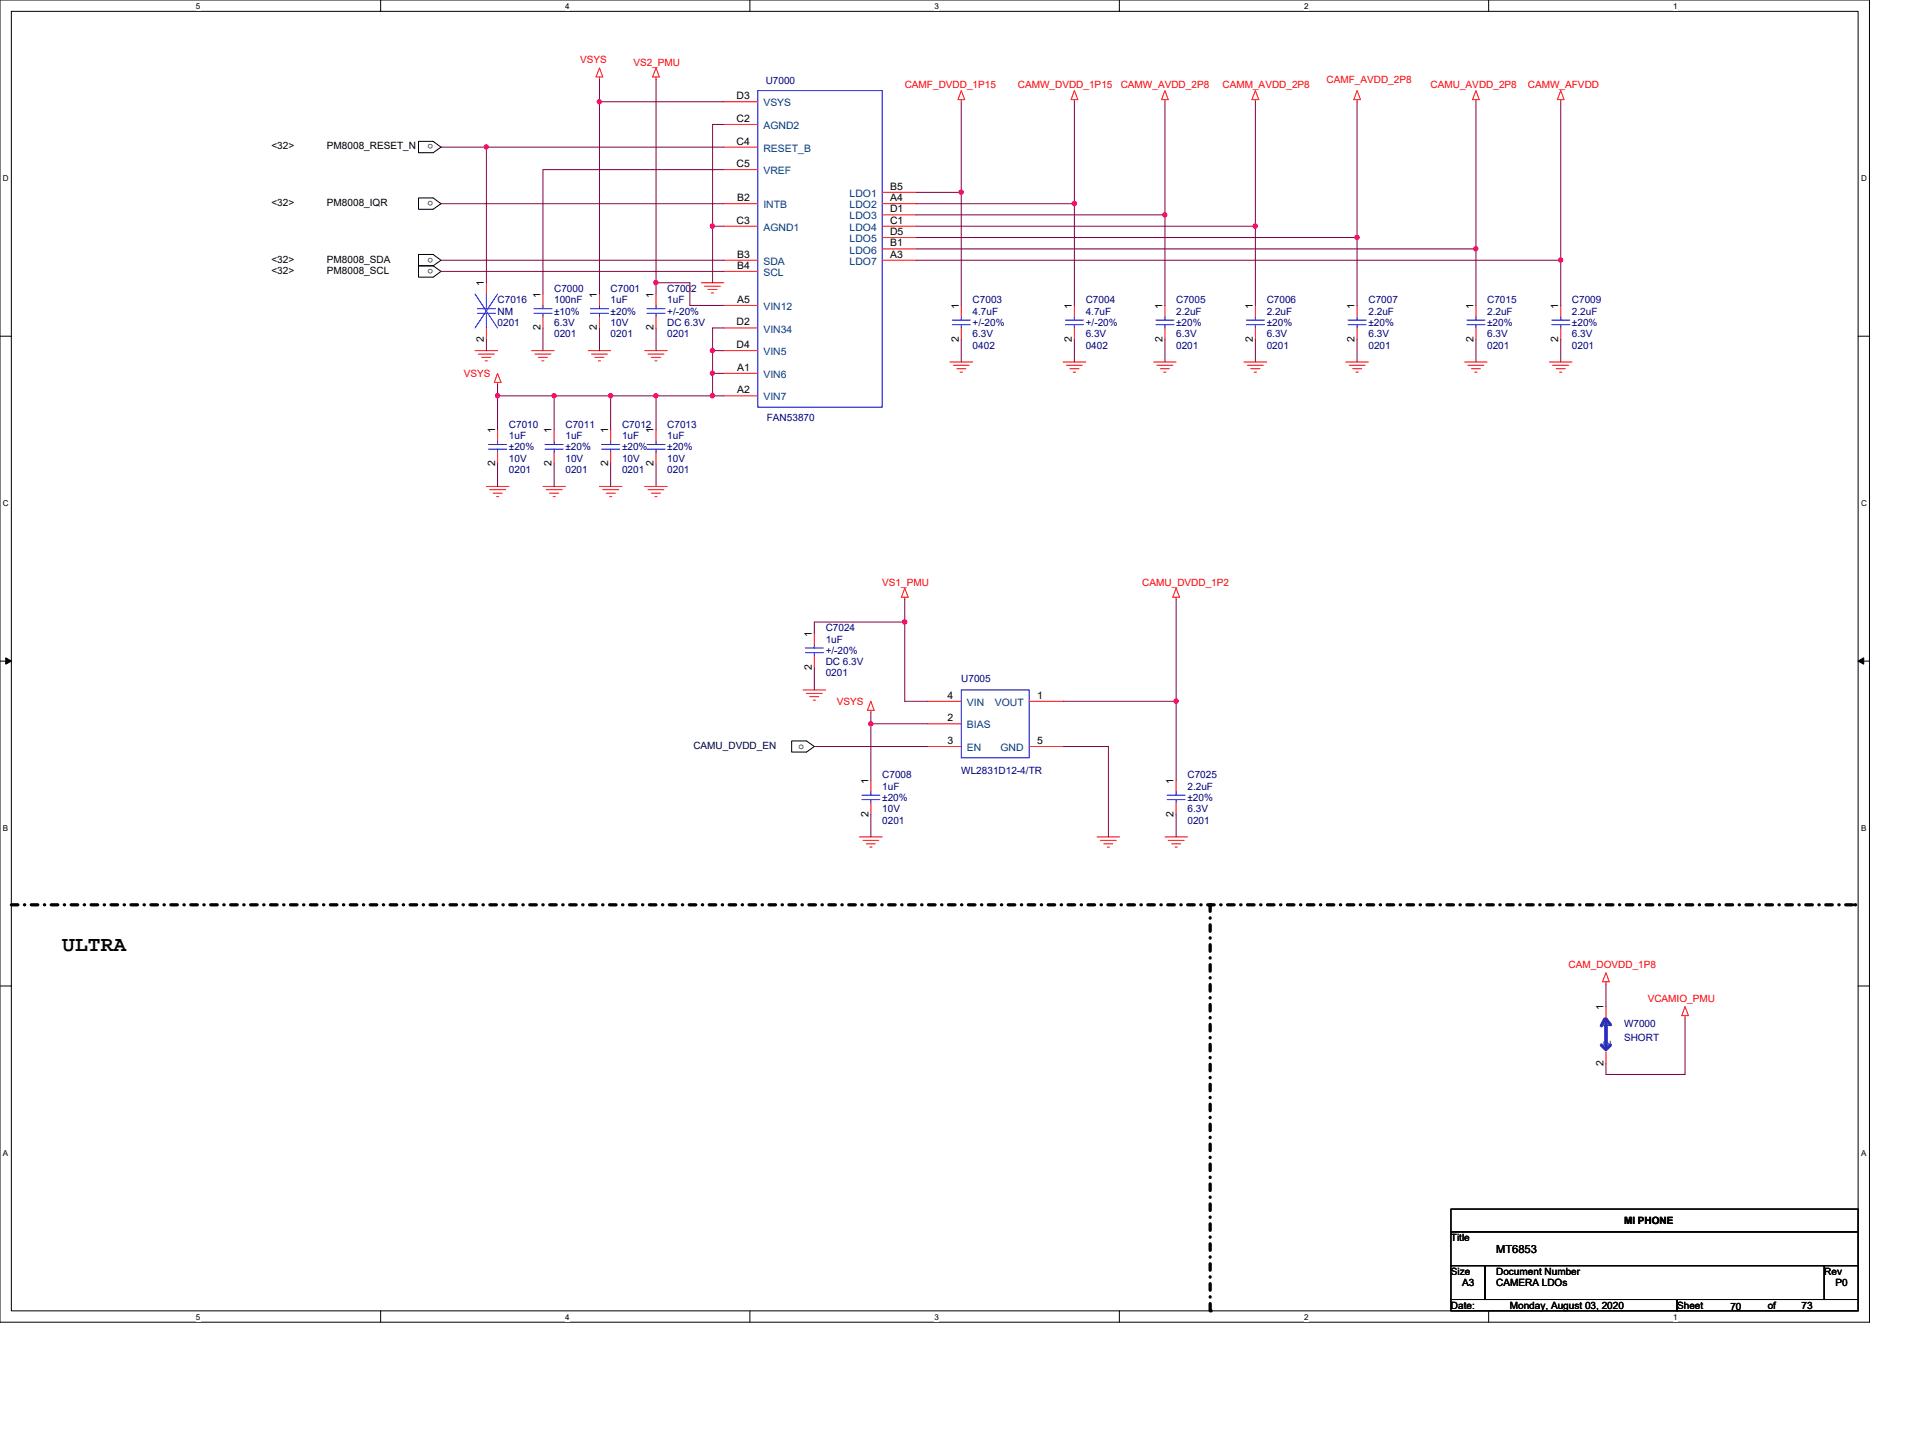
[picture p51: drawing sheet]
<svg xmlns="http://www.w3.org/2000/svg" width="210mm" height="158mm" viewBox="0 0 210 158" stroke-linecap="round" stroke-linejoin="round" font-family="sans-serif">
<defs><g id="words">
<text font-size="2.3" x="6.9" y="104.6">ULTRA</text>
<text font-size="1.2" x="164.7" y="137.9">MT6853</text>
<g font-size="1.1" fill="#f00">
<text x="63.9" y="7">VSYS</text>
<text x="69.7" y="7.2">VS2_PMU</text>
<text x="99.6" y="9.7">CAMF_DVDD_1P15</text>
<text x="112" y="9.7">CAMW_DVDD_1P15</text>
<text x="123.3" y="9.7">CAMW_AVDD_2P8</text>
<text x="134.5" y="9.7">CAMM_AVDD_2P8</text>
<text x="146" y="9.1">CAMF_AVDD_2P8</text>
<text x="157.4" y="9.7">CAMU_AVDD_2P8</text>
<text x="168.1" y="9.7">CAMW_AFVDD</text>
<text x="51" y="41.5">VSYS</text>
<text x="97.1" y="64.5">VS1_PMU</text>
<text x="125.7" y="64.5">CAMU_DVDD_1P2</text>
<text x="92.1" y="77.6">VSYS</text>
<text x="172.6" y="106.6">CAM_DOVDD_1P8</text>
<text x="181.3" y="110.3">VCAMIO_PMU</text>
</g>
<g font-size="1.1">
<text x="81.1" y="10.9">D3</text>
<text x="29.9" y="16.4">&lt;32&gt;</text>
<text x="36" y="16.4">PM8008_RESET_N</text>
<text x="47.7" y="15.9" transform="rotate(-180 47.7 15.9)">o</text>
<text x="81.1" y="15.9">C4</text>
<text x="81.1" y="13.4">C2</text>
<text x="29.9" y="22.7">&lt;32&gt;</text>
<text x="36" y="22.7">PM8008_IQR</text>
<text x="47.7" y="22.1" transform="rotate(-180 47.7 22.1)">o</text>
<text x="81.1" y="18.4">C5</text>
<text x="81.1" y="22.1">B2</text>
<text x="98" y="20.9">B5</text>
<text x="98" y="22.1">A4</text>
<text x="98" y="23.4">D1</text>
<text x="29.9" y="28.9">&lt;32&gt;</text>
<text x="36" y="28.9">PM8008_SDA</text>
<text x="47.7" y="29.6" transform="rotate(-180 47.7 29.6)">o</text>
<text x="47.7" y="28.3" transform="rotate(-180 47.7 28.3)">o</text>
<text x="81.1" y="24.6">C3</text>
<text x="81.1" y="29.6">B4</text>
<text x="81.1" y="28.4">B3</text>
<text x="98" y="24.6">C1</text>
<text x="98" y="25.9">D5</text>
<text x="98" y="27.1">B1</text>
<text x="98" y="28.4">A3</text>
<text x="29.9" y="30.1">&lt;32&gt;</text>
<text x="36" y="30.1">PM8008_SCL</text>
<text x="53.3" y="31.5" transform="rotate(-90 53.3 31.5)">1</text>
<text x="59.5" y="32.7" transform="rotate(-90 59.5 32.7)">1</text>
<text x="65.7" y="32.7" transform="rotate(-90 65.7 32.7)">1</text>
<text x="71.9" y="32.7" transform="rotate(-90 71.9 32.7)">1</text>
<text x="81.1" y="35.8">D2</text>
<text x="81.1" y="33.3">A5</text>
<text x="105.5" y="34" transform="rotate(-90 105.5 34)">1</text>
<text x="118" y="34" transform="rotate(-90 118 34)">1</text>
<text x="127.9" y="34" transform="rotate(-90 127.9 34)">1</text>
<text x="137.9" y="34" transform="rotate(-90 137.9 34)">1</text>
<text x="149.1" y="34" transform="rotate(-90 149.1 34)">1</text>
<text x="162.2" y="34" transform="rotate(-90 162.2 34)">1</text>
<text x="171.5" y="34" transform="rotate(-90 171.5 34)">1</text>
<text x="53.3" y="37.6" transform="rotate(-90 53.3 37.6)">2</text>
<text x="59.5" y="36.4" transform="rotate(-90 59.5 36.4)">2</text>
<text x="65.7" y="36.4" transform="rotate(-90 65.7 36.4)">2</text>
<text x="71.9" y="36.4" transform="rotate(-90 71.9 36.4)">2</text>
<text x="81.1" y="38.3">D4</text>
<text x="81.1" y="40.8">A1</text>
<text x="105.5" y="37.6" transform="rotate(-90 105.5 37.6)">2</text>
<text x="118" y="37.6" transform="rotate(-90 118 37.6)">2</text>
<text x="127.9" y="37.6" transform="rotate(-90 127.9 37.6)">2</text>
<text x="137.9" y="37.6" transform="rotate(-90 137.9 37.6)">2</text>
<text x="149.1" y="37.6" transform="rotate(-90 149.1 37.6)">2</text>
<text x="162.2" y="37.6" transform="rotate(-90 162.2 37.6)">2</text>
<text x="171.5" y="37.6" transform="rotate(-90 171.5 37.6)">2</text>
<text x="54.5" y="47.7" transform="rotate(-90 54.5 47.7)">1</text>
<text x="60.7" y="47.7" transform="rotate(-90 60.7 47.7)">1</text>
<text x="66.9" y="47.7" transform="rotate(-90 66.9 47.7)">1</text>
<text x="71.9" y="47.7" transform="rotate(-90 71.9 47.7)">1</text>
<text x="81.1" y="43.3">A2</text>
<text x="54.5" y="51.3" transform="rotate(-90 54.5 51.3)">2</text>
<text x="60.7" y="51.3" transform="rotate(-90 60.7 51.3)">2</text>
<text x="66.9" y="51.3" transform="rotate(-90 66.9 51.3)">2</text>
<text x="71.9" y="51.3" transform="rotate(-90 71.9 51.3)">2</text>
<text x="89.3" y="70.1" transform="rotate(-90 89.3 70.1)">1</text>
<text x="89.3" y="73.7" transform="rotate(-90 89.3 73.7)">2</text>
<text x="104.3" y="76.9">4</text>
<text x="114.1" y="76.9">1</text>
<text x="87.9" y="82.4">o</text>
<text x="104.3" y="79.4">2</text>
<text x="104.3" y="81.9">3</text>
<text x="114.1" y="81.9">5</text>
<text x="95.6" y="89.9" transform="rotate(-90 95.6 89.9)">2</text>
<text x="95.6" y="86.3" transform="rotate(-90 95.6 86.3)">1</text>
<text x="129.2" y="89.9" transform="rotate(-90 129.2 89.9)">2</text>
<text x="129.2" y="86.3" transform="rotate(-90 129.2 86.3)">1</text>
<text x="176.5" y="111.1" transform="rotate(-90 176.5 111.1)">1</text>
<text x="176.5" y="117.3" transform="rotate(-90 176.5 117.3)">2</text>
<text x="159.7" y="136.6">Title</text>
<text x="178.7" y="134.7">MI PHONE</text>
<text x="159.7" y="140.3">Size</text>
<text x="160.9" y="141.5">A3</text>
<text x="164.7" y="140.3">Document Number</text>
<text x="164.7" y="141.5">CAMERA LDOs</text>
<text x="200.8" y="140.3">Rev</text>
<text x="202" y="141.5">P0</text>
<text x="159.7" y="144">Date:</text>
<text x="166.2" y="144">Monday, August 03, 2020</text>
<text x="184.6" y="144">Sheet</text>
<text x="190.4" y="144.1">70</text>
<text x="194.5" y="144">of</text>
<text x="198.3" y="144">73</text>
</g>
<g font-size="1.1" fill="#004080">
<text x="84" y="11.7">VSYS</text>
<text x="84" y="16.7">RESET_B</text>
<text x="84" y="14.2">AGND2</text>
<text x="84" y="19.2">VREF</text>
<text x="84" y="22.9">INTB</text>
<text x="93.5" y="21.7">LDO1</text>
<text x="93.5" y="22.9">LDO2</text>
<text x="84" y="29.1">SDA</text>
<text x="84" y="25.4">AGND1</text>
<text x="93.5" y="24.2">LDO3</text>
<text x="93.5" y="25.4">LDO4</text>
<text x="93.5" y="26.6">LDO5</text>
<text x="93.5" y="27.9">LDO6</text>
<text x="93.5" y="29.1">LDO7</text>
<text x="84" y="34.1">VIN12</text>
<text x="84" y="30.4">SCL</text>
<text x="84" y="36.6">VIN34</text>
<text x="84" y="39.1">VIN5</text>
<text x="84" y="41.6">VIN6</text>
<text x="84" y="44.1">VIN7</text>
<text x="106.4" y="77.7">VIN</text>
<text x="109.5" y="77.7">VOUT</text>
<text x="106.4" y="80.2">BIAS</text>
<text x="106.4" y="82.7">EN</text>
<text x="110.1" y="82.7">GND</text>
<text x="177.3" y="113.3" transform="rotate(-90 177.3 113.3)">1</text>
<text x="177.3" y="115.1" transform="rotate(-90 177.3 115.1)">2</text>
</g>
<g font-size="1.1" fill="#000080">
<text x="84.3" y="9.2">U7000</text>
<text x="54.8" y="33.4">C7016</text>
<text x="54.8" y="34.6">NM</text>
<text x="54.8" y="35.9">0201</text>
<text x="61" y="32.1">C7000</text>
<text x="61" y="33.4">100nF</text>
<text x="61" y="35.9">6.3V</text>
<text x="61" y="34.6">±10%</text>
<text x="67.2" y="32.1">C7001</text>
<text x="67.2" y="33.4">1uF</text>
<text x="67.2" y="35.9">10V</text>
<text x="67.2" y="34.6">±20%</text>
<text x="73.4" y="32.1">C7002</text>
<text x="73.4" y="33.4">1uF</text>
<text x="73.4" y="35.9">DC 6.3V</text>
<text x="73.4" y="34.6">+/-20%</text>
<text x="107" y="33.4">C7003</text>
<text x="107" y="34.6">4.7uF</text>
<text x="107" y="35.9">+/-20%</text>
<text x="119.5" y="33.4">C7004</text>
<text x="119.5" y="34.6">4.7uF</text>
<text x="119.5" y="35.9">+/-20%</text>
<text x="129.4" y="33.4">C7005</text>
<text x="129.4" y="34.6">2.2uF</text>
<text x="129.4" y="35.9">±20%</text>
<text x="139.4" y="33.4">C7006</text>
<text x="139.4" y="34.6">2.2uF</text>
<text x="139.4" y="35.9">±20%</text>
<text x="150.6" y="33.4">C7007</text>
<text x="150.6" y="34.6">2.2uF</text>
<text x="150.6" y="35.9">±20%</text>
<text x="163.7" y="33.4">C7015</text>
<text x="163.7" y="34.6">2.2uF</text>
<text x="163.7" y="35.9">±20%</text>
<text x="173" y="33.4">C7009</text>
<text x="173" y="34.6">2.2uF</text>
<text x="173" y="35.9">±20%</text>
<text x="61" y="37.1">0201</text>
<text x="67.2" y="37.1">0201</text>
<text x="73.4" y="37.1">0201</text>
<text x="107" y="38.4">0402</text>
<text x="107" y="37.1">6.3V</text>
<text x="119.5" y="38.4">0402</text>
<text x="119.5" y="37.1">6.3V</text>
<text x="129.4" y="38.4">0201</text>
<text x="129.4" y="37.1">6.3V</text>
<text x="139.4" y="38.4">0201</text>
<text x="139.4" y="37.1">6.3V</text>
<text x="150.6" y="38.4">0201</text>
<text x="150.6" y="37.1">6.3V</text>
<text x="163.7" y="38.4">0201</text>
<text x="163.7" y="37.1">6.3V</text>
<text x="173" y="38.4">0201</text>
<text x="173" y="37.1">6.3V</text>
<text x="56" y="47.1">C7010</text>
<text x="62.2" y="47.1">C7011</text>
<text x="68.5" y="47.1">C7012</text>
<text x="73.4" y="47.1">C7013</text>
<text x="84.4" y="46.3">FAN53870</text>
<text x="56" y="48.3">1uF</text>
<text x="56" y="52">0201</text>
<text x="56" y="50.8">10V</text>
<text x="56" y="49.6">±20%</text>
<text x="62.2" y="48.3">1uF</text>
<text x="62.2" y="52">0201</text>
<text x="62.2" y="50.8">10V</text>
<text x="62.2" y="49.6">±20%</text>
<text x="68.5" y="48.3">1uF</text>
<text x="68.5" y="52">0201</text>
<text x="68.5" y="50.8">10V</text>
<text x="68.5" y="49.6">±20%</text>
<text x="73.4" y="48.3">1uF</text>
<text x="73.4" y="52">0201</text>
<text x="73.4" y="50.8">10V</text>
<text x="73.4" y="49.6">±20%</text>
<text x="90.9" y="69.5">C7024</text>
<text x="90.9" y="70.7">1uF</text>
<text x="90.9" y="72">+/-20%</text>
<text x="90.9" y="74.4">0201</text>
<text x="90.9" y="73.2">DC 6.3V</text>
<text x="105.8" y="75.1">U7005</text>
<text x="97.1" y="85.7">C7008</text>
<text x="97.1" y="86.9">1uF</text>
<text x="97.1" y="89.4">10V</text>
<text x="97.1" y="88.1">±20%</text>
<text x="105.8" y="85.2">WL2831D12-4/TR</text>
<text x="130.7" y="85.7">C7025</text>
<text x="130.7" y="86.9">2.2uF</text>
<text x="130.7" y="89.4">6.3V</text>
<text x="130.7" y="88.1">±20%</text>
<text x="97.1" y="90.6">0201</text>
<text x="130.7" y="90.6">0201</text>
<text x="178.7" y="113">W7000</text>
<text x="178.7" y="114.5">SHORT</text>
</g>
<text font-size="1.1" fill="#000040" x="76.3" y="82.4">CAMU_DVDD_EN</text>
<g font-size=".9">
<text x="21.6" y="1">5</text>
<text x="62.2" y="1">4</text>
<text x="102.8" y="1">3</text>
<text x="143.5" y="1">2</text>
<text x="184.1" y="1">1</text>
<text x=".3" y="19.9">D</text>
<text x="204.8" y="19.9">D</text>
<text x=".3" y="55.7">C</text>
<text x="204.8" y="55.7">C</text>
<text x=".3" y="91.4">B</text>
<text x="204.8" y="91.4">B</text>
<text x=".3" y="127.2">A</text>
<text x="204.8" y="127.2">A</text>
<text x="21.6" y="145.2">5</text>
<text x="62.2" y="145.2">4</text>
<text x="102.8" y="145.2">3</text>
<text x="143.5" y="145.2">2</text>
<text x="184.1" y="145.2">1</text>
</g>
</g></defs>
<path d="M0 0h205.7v145.5h-205.7zM1.2 1.2h203.3v143.1h-203.3z" fill="none" stroke="#000" stroke-width=".11"/>
<g fill="#fff">
<path d="M21.6 .1h.5v1h-.5z"/>
<path d="M21.6 144.4h.5v1h-.5z"/>
</g>
<path d="M41.9 0v1.2M41.9 144.3v1.2" fill="none" stroke="#000" stroke-width=".11"/>
<g fill="#fff">
<path d="M62.2 .1h.5v1h-.5z"/>
<path d="M62.2 144.4h.5v1h-.5z"/>
</g>
<path d="M82.5 0v1.2M82.5 144.3v1.2" fill="none" stroke="#000" stroke-width=".11"/>
<g fill="#fff">
<path d="M102.8 .1h.5v1h-.5z"/>
<path d="M102.8 144.4h.5v1h-.5z"/>
</g>
<path d="M123.2 0v1.2M123.2 144.3v1.2" fill="none" stroke="#000" stroke-width=".11"/>
<g fill="#fff">
<path d="M143.5 .1h.5v1h-.5z"/>
<path d="M143.5 144.4h.5v1h-.5z"/>
</g>
<path d="M163.8 0v1.2M163.8 144.3v1.2" fill="none" stroke="#000" stroke-width=".11"/>
<g fill="#fff">
<path d="M184.1 .1h.5v1h-.5z"/>
<path d="M184.1 144.4h.5v1h-.5z"/>
<path d="M.3 19.1h.7v1h-.7z"/>
<path d="M204.8 19.1h.6v1h-.6z"/>
<path d="M.3 54.9h.7v1h-.7z"/>
<path d="M204.8 54.9h.6v1h-.6z"/>
</g>
<path d="M0 37h1.2M204.5 37h1.2" fill="none" stroke="#000" stroke-width=".11"/>
<g fill="#fff">
<path d="M.3 90.6h.6v1h-.6z"/>
<path d="M204.8 90.6h.6v1h-.6z"/>
</g>
<path d="M0 72.7h1.2M204.5 72.7h1.2" fill="none" stroke="#000" stroke-width=".11"/>
<path d="M.6 72.4l.6 .3-.6 .4zM204.5 72.7l.6-.3v.7z" fill="#000" stroke="#000" stroke-width=".11"/>
<g fill="#fff">
<path d="M.3 126.4h.6v1h-.6z"/>
<path d="M204.8 126.4h.6v1h-.6z"/>
</g>
<g fill="none" stroke="#000" stroke-width=".11">
<path d="M46.1 15.6h1.6l.8 .6-.8 .6h-1.6zM46.1 21.8h1.6l.8 .6-.8 .6h-1.6zM46.1 28h1.6l.8 .6-.8 .7h-1.6zM46.1 29.3h1.6l.8 .6-.8 .6h-1.6zM87.1 81.5h1.7l.8 .6-.8 .7h-1.7zM0 108.5h1.2M204.5 108.5h1.2M159.7 133.1h44.8v2.5h-44.8zM159.7 135.6h44.8v3.7h-44.8zM159.7 139.3h3.7v3.7h-3.7zM163.4 139.3h37.4v3.7h-37.4zM200.8 139.3h3.7v3.7h-3.7z"/>
<path d="M159.7 143h24.9v1.3h-24.9zM184.6 143h19.9v1.3h-19.9z"/>
</g>
<path d="M1.2 99.6h202.9M133.2 99.6v44.7M204.1 99.6h.1M133.2 144.3h.1" fill="none" stroke="#000" stroke-width=".36" stroke-dasharray=".7 .7 0 .7"/>
<g fill="none" stroke="#f00" stroke-width=".11">
<path d="M66 8.5v.2M66 7.5l.3 1h-.7zM72.2 7.5l.4 1h-.8zM72.2 8.5v.2M79.7 18.7h3.7M79.7 16.2h3.7M79.7 11.2h3.7M79.7 13.7h3.7M105.8 11v.2M105.8 10l.4 1h-.8zM118.2 11v.2M118.2 10l.4 1h-.7z"/>
<path d="M128.2 10l.4 1h-.8zM128.2 11v.2M138.2 10l.3 1h-.7zM138.2 11v.2M149.4 11v.2M149.4 10l.3 1h-.7zM162.4 11v.2M162.4 10l.4 1h-.7zM171.8 10l.3 1h-.7zM171.8 11v.2M52.3 38.6h2.5M52.6 39h1.8"/>
<path d="M53 39.3h1M53.4 39.7h.2M53.5 31.1v1.3M53.5 36.1v1.2M58.5 38.6h2.5M58.9 39h1.7M59.2 39.3h1M59.6 39.7h.3M59.8 32.4v1.2M59.8 34.9v1.2M64.7 38.6h2.5M65.1 39h1.7"/>
<path d="M65.5 39.3h1M65.8 39.7h.3M66 32.4v1.2M66 34.9v1.2M71 38.6h2.4M71.3 39h1.8M71.7 39.3h1M72.1 39.7h.2M72.2 32.4v1.2M72.2 34.9v1.2M77.2 31.1h2.5M77.5 31.5h1.8"/>
<path d="M77.9 31.9h1M78.3 32.2h.2M79.7 33.6h3.7M79.7 36.1h3.7M79.7 38.6h3.7M79.7 29.9h3.7M79.7 28.6h3.7M79.7 22.4h3.7M79.7 24.9h3.7M97.1 21.2h3.7M97.1 22.4h3.7M97.1 23.6h3.7"/>
<path d="M97.1 24.9h3.7M97.1 26.1h3.7M97.1 27.4h3.7M97.1 28.6h3.7M104.5 39.8h2.5M105.8 33.6v1.3M105.8 36.1v1.2M117 39.8h2.5M118.2 33.6v1.3M118.2 36.1v1.2M127 39.8h2.4M128.2 33.6v1.3"/>
<path d="M128.2 36.1v1.2M136.9 39.8h2.5M138.2 33.6v1.3M138.2 36.1v1.2M148.1 39.8h2.5M149.4 33.6v1.3M149.4 36.1v1.2M161.2 39.8h2.5M162.4 33.6v1.3M162.4 36.1v1.2M170.5 39.8h2.5M171.8 33.6v1.3"/>
<path d="M171.8 36.1v1.2M53.5 53.5h2.5M53.9 53.9h1.7M54.3 54.3h1M54.7 54.7h.2M54.8 41.1l.3 1h-.7zM54.8 42.1v.2M54.8 47.3v1.2M54.8 49.8v1.2M59.8 53.5h2.4M60.1 53.9h1.8M60.5 54.3h1"/>
<path d="M60.9 54.7h.2M61 47.3v1.2M61 49.8v1.2M66 53.5h2.5M66.3 53.9h1.8M66.7 54.3h1M67.1 54.7h.2M67.2 47.3v1.2M67.2 49.8v1.2M71 53.5h2.4M71.3 53.9h1.8M71.7 54.3h1"/>
<path d="M72.1 54.7h.2M72.2 47.3v1.2M72.2 49.8v1.2M79.7 41.1h3.7M79.7 43.6h3.7M104.9 40.2h1.8M105.3 40.6h1M105.7 41h.2M117.4 40.2h1.7M117.8 40.6h.9M118.1 41h.3M127.3 40.2h1.8"/>
<path d="M127.7 40.6h1M128.1 41h.2M137.3 40.2h1.7M137.6 40.6h1.1M138 41h.3M148.5 40.2h1.7M148.9 40.6h1M149.2 41h.3M161.5 40.2h1.8M161.9 40.6h1M162.3 41h.2M170.9 40.2h1.7"/>
<path d="M171.3 40.6h1M171.6 41h.3M88.4 75.9h2.5M88.8 76.3h1.7M89.1 76.7h1M89.5 77h.2M89.6 69.7v1.3M89.6 72.2v1.2M95.8 78.2v.2M95.8 77.2l.4 1h-.7zM99.6 65.7v.3M99.6 64.7l.3 1h-.7z"/>
<path d="M102.1 79.7h3.7M102.1 77.2h3.7M113.3 77.2h3.7M129.4 65.7v.3M129.4 64.7l.4 1h-.7zM94.6 92.1h2.5M95 92.5h1.7M95.3 92.9h1M95.7 93.2h.3M95.8 85.9v1.2M95.8 88.4v1.2M102.1 82.1h3.7"/>
<path d="M113.3 82.1h3.7M120.7 92.1h2.5M121.1 92.5h1.8M121.5 92.9h1M121.9 93.2h.2M128.2 92.1h2.5M128.6 92.5h1.7M128.9 92.9h1M129.3 93.2h.3M129.4 85.9v1.2M129.4 88.4v1.2M176.7 108v.3"/>
<path d="M176.7 110.8v1.2M176.7 115.8v1.2M176.7 107l.4 1h-.7zM185.4 110.8l.4 1h-.7zM185.4 111.8v.2"/>
</g>
<g fill="none" stroke="#00f" stroke-width=".11">
<path d="M83.4 10h13.7v34.8h-13.7zM52.3 32.4l2.5 3.7M52.5 34h2M52.5 34.5h2M53.5 32.4v1.6M53.5 34.5v1.6M54.8 32.4l-2.5 3.7M58.8 34h1.9M58.8 34.5h1.9M59.8 33.6v.4M59.8 34.5v.4M65 34h2"/>
<path d="M65 34.5h2M66 33.6v.4M66 34.5v.4M71.2 34h2M71.2 34.5h2M72.2 33.6v.4M72.2 34.5v.4M104.8 35.2h2M104.8 35.7h2M105.8 34.9v.3M105.8 35.7v.4M117.2 35.2h2"/>
<path d="M117.2 35.7h2M118.2 34.9v.3M118.2 35.7v.4M127.2 35.2h2M127.2 35.7h2M128.2 34.9v.3M128.2 35.7v.4M137.2 35.2h1.9M137.2 35.7h1.9M138.2 34.9v.3M138.2 35.7v.4M148.4 35.2h1.9"/>
<path d="M148.4 35.7h1.9M149.4 34.9v.3M149.4 35.7v.4M161.4 35.2h2M161.4 35.7h2M162.4 34.9v.3M162.4 35.7v.4M170.8 35.2h2M170.8 35.7h2M171.8 34.9v.3M171.8 35.7v.4M53.8 48.9h2"/>
<path d="M53.8 49.4h2M54.8 48.5v.4M54.8 49.4v.4M60 48.9h2M60 49.4h2M61 48.5v.4M61 49.4v.4M66.2 48.9h2M66.2 49.4h2M67.2 48.5v.4M67.2 49.4v.4M71.2 48.9h2"/>
<path d="M71.2 49.4h2M72.2 48.5v.4M72.2 49.4v.4M88.6 71.3h2M88.6 71.8h2M89.6 71v.3M89.6 71.8v.4M105.8 75.9h7.5v7.5h-7.5zM94.8 87.5h2M94.8 88h2M95.8 87.1v.4M95.8 88v.4"/>
<path d="M128.4 87.5h2M128.4 88h2M129.4 87.1v.4M129.4 88v.4"/>
</g>
<path d="M176.2 115l.5 .5M176.6 112.1l-.4 .8M176.7 112.4v2.7M176.7 112.1l.5 .7M177.2 115l-.3 .4" fill="none" stroke="#00f" stroke-width=".36"/>
<g fill="none" stroke="#800040" stroke-width=".11">
<path d="M48.5 16.2h5M66 8.7v2.5M66 11.2h13.7M66 11.2v21.2M72.2 8.7v22.4M79.7 16.2h-26.2v14.9M79.7 13.7h-1.3v11.2M79.7 18.7h-19.9v13.7M105.8 11.2v10M118.2 11.2v11.2M128.2 11.2v12.4M138.2 11.2v13.7"/>
<path d="M149.4 11.2v14.9M162.4 11.2v16.2M171.8 11.2v17.4M48.5 28.6h31.2M48.5 22.4h31.2M48.5 29.9h31.2M53.5 37.3v1.3M59.8 36.1v2.5M66 36.1v2.5M72.2 31.1h3.7v2.5h3.8M72.2 31.1v1.3M72.2 36.1v2.5"/>
<path d="M78.4 24.9h1.3M78.4 38.6h1.3M78.4 24.9v6.2M78.4 38.6v2.5M79.7 36.1h-1.3v2.5M100.8 28.6h71M100.8 26.1h48.6M100.8 27.4h61.6M100.8 24.9h37.4M100.8 22.4h17.4M100.8 21.2h5M100.8 23.6h27.4"/>
<path d="M105.8 21.2v12.4M105.8 37.3v2.5M118.2 22.4v11.2M118.2 37.3v2.5M128.2 23.6v10M128.2 37.3v2.5M138.2 24.9v8.7M138.2 37.3v2.5M149.4 26.1v7.5M149.4 37.3v2.5M162.4 27.4v6.2M162.4 37.3v2.5"/>
<path d="M171.8 28.6v5M171.8 37.3v2.5M54.8 43.6h6.2M54.8 51v2.5M54.8 42.3v1.3M54.8 43.6v3.7M61 43.6h6.2M61 43.6v3.7M61 51v2.5M67.2 43.6v3.7M67.2 51v2.5M67.2 43.6h5"/>
<path d="M72.2 43.6h6.2M72.2 43.6v3.7M72.2 51v2.5M78.4 43.6h1.3M78.4 41.1h1.3M78.4 41.1v2.5M89.6 73.4v2.5M95.8 78.4v1.3M99.6 68.5v8.7h2.5M99.6 66v2.5M99.6 68.5h-10v1.2M102.1 79.7h-6.3v6.2"/>
<path d="M129.4 66v11.2h-12.4M129.4 77.2v8.7M89.6 82.1h12.5M95.8 89.6v2.5M117 82.1h5v10M129.4 89.6v2.5M176.7 108.3v2.5M185.4 112v6.2h-8.7v-1.2"/>
</g>
<g fill="#f0f" stroke="#f0f" stroke-width=".11">
<circle cx="72.2" cy="31.1" r=".24"/>
<circle cx="66" cy="11.2" r=".23"/>
<circle cx="78.4" cy="24.9" r=".24"/>
<circle cx="53.5" cy="16.2" r=".23"/>
<circle cx="105.8" cy="21.2" r=".24"/>
<circle cx="118.2" cy="22.4" r=".24"/>
<circle cx="128.2" cy="23.6" r=".23"/>
<circle cx="138.1" cy="24.9" r=".24"/>
<circle cx="149.3" cy="26.1" r=".24"/>
<circle cx="171.7" cy="28.6" r=".23"/>
<circle cx="78.4" cy="38.6" r=".24"/>
<circle cx="54.8" cy="43.5" r=".24"/>
<circle cx="67.2" cy="43.5" r=".24"/>
<circle cx="61" cy="43.5" r=".24"/>
<circle cx="78.4" cy="41.1" r=".23"/>
<circle cx="78.4" cy="43.5" r=".24"/>
<circle cx="72.2" cy="43.5" r=".24"/>
<circle cx="162.4" cy="27.4" r=".24"/>
<circle cx="129.4" cy="77.2" r=".24"/>
<circle cx="99.6" cy="68.4" r=".24"/>
<circle cx="95.8" cy="79.7" r=".24"/>
</g>
<use href="#words"/>
</svg>
